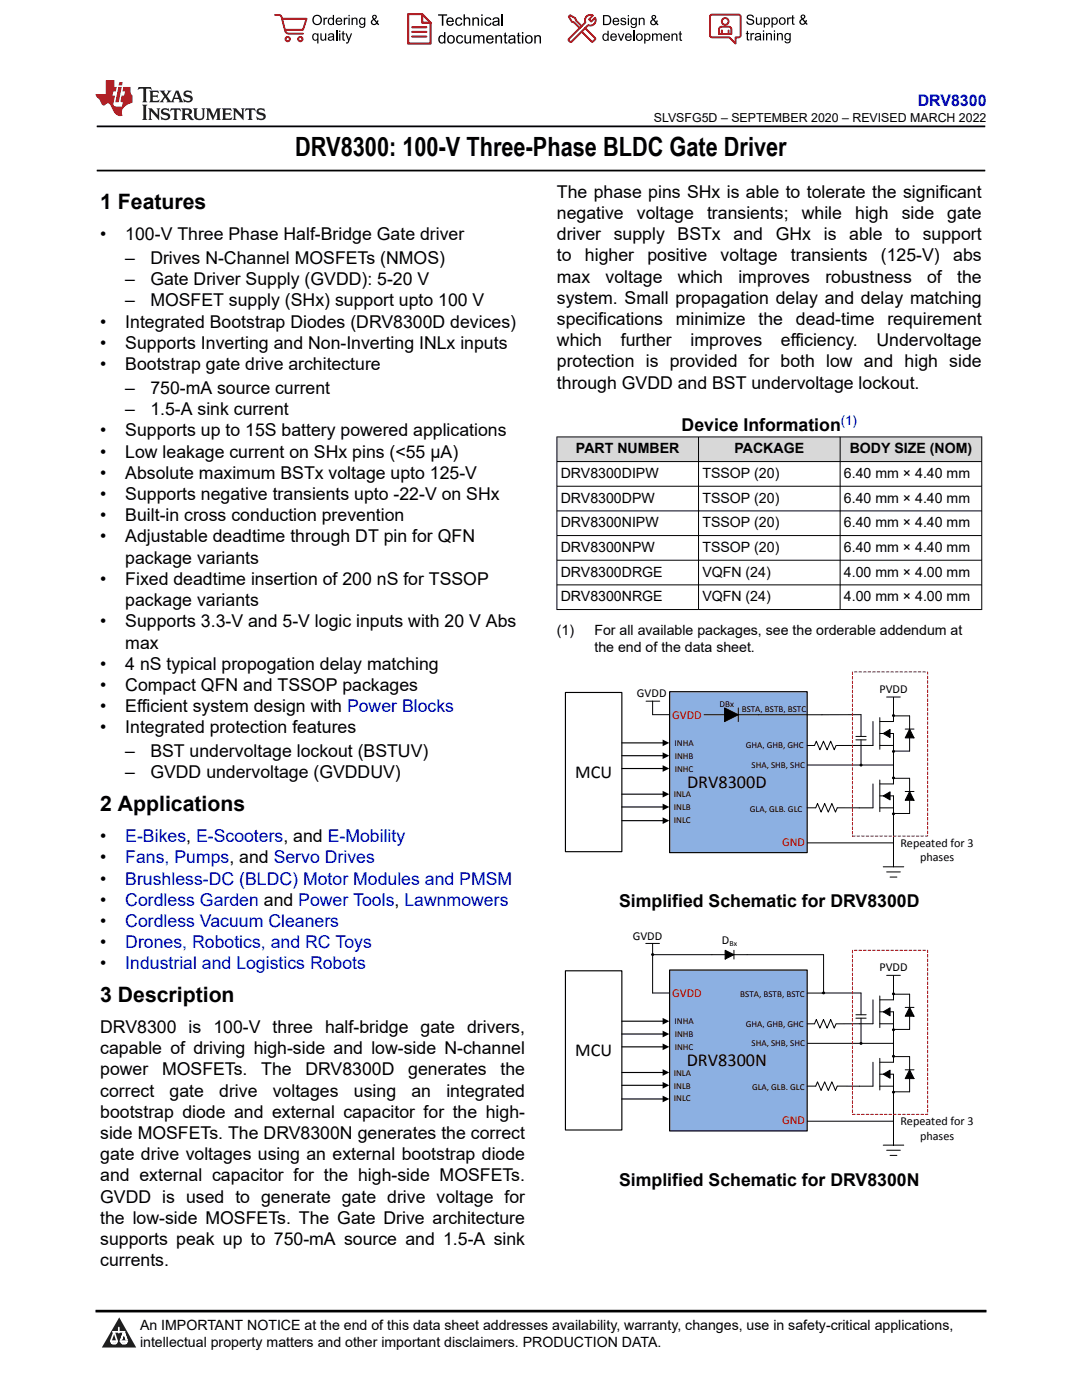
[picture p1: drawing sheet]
<svg xmlns="http://www.w3.org/2000/svg" width="216mm" height="279mm" viewBox="0 0 216 279" stroke-linecap="round" stroke-linejoin="round" font-family="sans-serif">
<defs><g id="words">
<text font-size="5.3" x="58.9" y="31.2">DRV8300: 100-V Three-Phase BLDC Gate Driver</text>
<g font-size="4.2">
<text x="20" y="41.8">1 Features</text>
<text x="20" y="161.9">2 Applications</text>
<text x="20" y="200">3 Description</text>
</g>
<g font-size="3.6">
<text x="114.8" y="155.2">MCU</text>
<text x="137.1" y="157.3">DRV8300D</text>
<text x="114.8" y="210.7">MCU</text>
<text x="137" y="212.8">DRV8300N</text>
</g>
<g font-size="3.5">
<text x="111.1" y="39.5">The phase pins SHx is able to tolerate the significant</text>
<text x="20" y="47.9">•</text>
<text x="25" y="47.9">100-V Three Phase Half-Bridge Gate driver</text>
<text x="111.1" y="47.9">driver</text>
<text x="111.1" y="43.7">negative</text>
<text x="122.5" y="47.9">supply</text>
<text x="127.1" y="43.7">voltage</text>
<text x="135.2" y="47.9">BSTx</text>
<text x="141.1" y="43.7">transients;</text>
<text x="146.4" y="47.9">and</text>
<text x="154.8" y="47.9">GHx</text>
<text x="160" y="43.7">while</text>
<text x="164.4" y="47.9">is</text>
<text x="169.4" y="47.9">able</text>
<text x="170.6" y="43.7">high</text>
<text x="178.6" y="47.9">to</text>
<text x="179.9" y="43.7">side</text>
<text x="184.1" y="47.9">support</text>
<text x="189" y="43.7">gate</text>
<text x="25" y="52.7">–</text>
<text x="30" y="52.7">Drives N-Channel MOSFETs (NMOS)</text>
<text x="111.1" y="52.2">to</text>
<text x="116.7" y="52.2">higher</text>
<text x="129.2" y="52.2">positive</text>
<text x="143.8" y="52.2">voltage</text>
<text x="157.8" y="52.2">transients</text>
<text x="175.8" y="52.2">(125-V)</text>
<text x="190.2" y="52.2">abs</text>
<text x="25" y="56.9">–</text>
<text x="30" y="56.9">Gate Driver Supply (GVDD): 5-20 V</text>
<text x="111.1" y="56.4">max</text>
<text x="120.8" y="56.4">voltage</text>
<text x="135.3" y="56.4">which</text>
<text x="147.3" y="56.4">improves</text>
<text x="164.7" y="56.4">robustness</text>
<text x="185" y="56.4">of</text>
<text x="191" y="56.4">the</text>
<text x="20" y="65.4">•</text>
<text x="25" y="61.2">–</text>
<text x="25" y="65.4">Integrated Bootstrap Diodes (DRV8300D devices)</text>
<text x="30" y="61.2">MOSFET supply (SHx) support upto 100 V</text>
<text x="111.1" y="60.6">system. Small propagation delay and delay matching</text>
<text x="111.1" y="64.9">specifications</text>
<text x="134.9" y="64.9">minimize</text>
<text x="151.4" y="64.9">the</text>
<text x="158.8" y="64.9">dead-time</text>
<text x="177.1" y="64.9">requirement</text>
<text x="20" y="69.6">•</text>
<text x="25" y="69.6">Supports Inverting and Non-Inverting INLx inputs</text>
<text x="111.1" y="69.1">which</text>
<text x="123.9" y="69.1">further</text>
<text x="137.8" y="69.1">improves</text>
<text x="155.8" y="69.1">efficiency.</text>
<text x="174.9" y="69.1">Undervoltage</text>
<text x="20" y="73.9">•</text>
<text x="25" y="73.9">Bootstrap gate drive architecture</text>
<text x="111.1" y="73.3">protection is provided for both low and high side</text>
<text x="111.1" y="77.6">through GVDD and BST undervoltage lockout.</text>
<text x="25" y="78.6">–</text>
<text x="25" y="82.9">–</text>
<text x="30" y="78.6">750-mA source current</text>
<text x="30" y="82.9">1.5-A sink current</text>
<text x="20" y="87.1">•</text>
<text x="25" y="87.1">Supports up to 15S battery powered applications</text>
<text x="136" y="86">Device Information</text>
<text x="20" y="91.3">•</text>
<text x="20" y="95.6">•</text>
<text x="25" y="91.3">Low leakage current on SHx pins (&lt;55 µA)</text>
<text x="25" y="95.6">Absolute maximum BSTx voltage upto 125-V</text>
<text x="20" y="99.8">•</text>
<text x="25" y="99.8">Supports negative transients upto -22-V on SHx</text>
<text x="20" y="104">•</text>
<text x="25" y="104">Built-in cross conduction prevention</text>
<text x="20" y="108.3">•</text>
<text x="25" y="108.3">Adjustable deadtime through DT pin for QFN</text>
<text x="25" y="112.5">package variants</text>
<text x="20" y="116.7">•</text>
<text x="25" y="116.7">Fixed deadtime insertion of 200 nS for TSSOP</text>
<text x="20" y="125.2">•</text>
<text x="25" y="121">package variants</text>
<text x="25" y="125.2">Supports 3.3-V and 5-V logic inputs with 20 V Abs</text>
<text x="25" y="129.4">max</text>
<text x="20" y="133.7">•</text>
<text x="20" y="137.9">•</text>
<text x="25" y="133.7">4 nS typical propogation delay matching</text>
<text x="25" y="137.9">Compact QFN and TSSOP packages</text>
<text x="20" y="142.1">•</text>
<text x="25" y="142.1">Efficient system design with Power Blocks</text>
<text x="20" y="146.4">•</text>
<text x="25" y="146.4">Integrated protection features</text>
<text x="25" y="151.1">–</text>
<text x="25" y="155.4">–</text>
<text x="30" y="151.1">BST undervoltage lockout (BSTUV)</text>
<text x="30" y="155.4">GVDD undervoltage (GVDDUV)</text>
<text x="20" y="168.1">•</text>
<text x="20" y="172.3">•</text>
<text x="20" y="176.5">•</text>
<text x="20" y="180.8">•</text>
<text x="20" y="185">•</text>
<text x="123.5" y="181.1">Simplified Schematic for DRV8300D</text>
<text x="20" y="189.2">•</text>
<text x="20" y="193.5">•</text>
<text x="20" y="206.2">DRV8300 is 100-V three half-bridge gate drivers,</text>
<text x="20" y="214.6">power</text>
<text x="20" y="210.4">capable of driving high-side and low-side N-channel</text>
<text x="32.3" y="214.6">MOSFETs.</text>
<text x="52.1" y="214.6">The</text>
<text x="60.9" y="214.6">DRV8300D</text>
<text x="81.4" y="214.6">generates</text>
<text x="99.9" y="214.6">the</text>
<text x="20" y="218.9">correct</text>
<text x="33.8" y="218.9">gate</text>
<text x="43.7" y="218.9">drive</text>
<text x="54.4" y="218.9">voltages</text>
<text x="70.6" y="218.9">using</text>
<text x="82.1" y="218.9">an</text>
<text x="89.1" y="218.9">integrated</text>
<text x="20" y="223.1">bootstrap diode and external capacitor for the high-</text>
<text x="20" y="227.3">side MOSFETs. The DRV8300N generates the correct</text>
<text x="20" y="231.6">gate drive voltages using an external bootstrap diode</text>
<text x="20" y="235.8">and external capacitor for the high-side MOSFETs.</text>
<text x="123.5" y="236.7">Simplified Schematic for DRV8300N</text>
<text x="20" y="244.3">the low-side MOSFETs. The Gate Drive architecture</text>
<text x="20" y="240">GVDD is used to generate gate drive voltage for</text>
<text x="20" y="248.5">supports peak up to 750-mA source and 1.5-A sink</text>
<text x="20" y="252.7">currents.</text>
</g>
<g font-size="3.5" fill="#00f">
<text x="25" y="168.1">E-Bikes, E-Scooters, and E-Mobility</text>
<text x="25" y="172.3">Fans, Pumps, and Servo Drives</text>
<text x="25" y="176.5">Brushless-DC (BLDC) Motor Modules and PMSM</text>
<text x="25" y="180.8">Cordless Garden and Power Tools, Lawnmowers</text>
<text x="25" y="185">Cordless Vacuum Cleaners</text>
<text x="25" y="189.2">Drones, Robotics, and RC Toys</text>
<text x="25" y="193.5">Industrial and Logistics Robots</text>
</g>
<text font-size="3.2" fill="#00f" x="183.1" y="21.1">DRV8300</text>
<g font-size="2.8">
<text x="111.9" y="95.4">DRV8300DIPW</text>
<text x="114.9" y="90.5">PART NUMBER</text>
<text x="140.2" y="95.4">TSSOP (20)</text>
<text x="146.6" y="90.5">PACKAGE</text>
<text x="168.4" y="95.4">6.40 mm × 4.40 mm</text>
<text x="169.5" y="90.5">BODY SIZE (NOM)</text>
<text x="111.9" y="100.3">DRV8300DPW</text>
<text x="140.2" y="100.3">TSSOP (20)</text>
<text x="168.4" y="100.3">6.40 mm × 4.40 mm</text>
<text x="111.9" y="105.2">DRV8300NIPW</text>
<text x="140.2" y="105.2">TSSOP (20)</text>
<text x="168.4" y="105.2">6.40 mm × 4.40 mm</text>
<text x="111.9" y="110.2">DRV8300NPW</text>
<text x="140.2" y="110.2">TSSOP (20)</text>
<text x="168.4" y="110.2">6.40 mm × 4.40 mm</text>
<text x="111.9" y="115.1">DRV8300DRGE</text>
<text x="111.9" y="120">DRV8300NRGE</text>
<text x="140.2" y="115.1">VQFN (24)</text>
<text x="140.2" y="120">VQFN (24)</text>
<text x="168.4" y="115.1">4.00 mm × 4.00 mm</text>
<text x="168.4" y="120">4.00 mm × 4.00 mm</text>
<text x="111.1" y="126.8">(1)</text>
<text x="118.6" y="126.8">For all available packages, see the orderable addendum at</text>
<text x="118.6" y="130.2">the end of the data sheet.</text>
<text x="27.9" y="265.5">An IMPORTANT NOTICE at the end of this data sheet addresses availability, warranty, changes, use in safety-critical applications,</text>
<text x="27.9" y="268.9">intellectual property matters and other important disclaimers. PRODUCTION DATA.</text>
</g>
<text font-size="2.6" fill="#00f" x="167.8" y="84.9">(1)</text>
<text font-size="2.5" x="130.5" y="24.3">SLVSFG5D – SEPTEMBER 2020 – REVISED MARCH 2022</text>
<g font-size="2.4">
<text x="127.1" y="139.1">GVDD</text>
<text x="175.5" y="138.2">PVDD</text>
<text x="179.7" y="169">Repeated for 3</text>
<text x="183.6" y="171.9">phases</text>
<text x="126.3" y="187.6">GVDD</text>
<text x="144.1" y="188.5">D</text>
<text x="175.5" y="193.8">PVDD</text>
<text x="179.7" y="224.5">Repeated for 3</text>
<text x="183.6" y="227.5">phases</text>
</g>
<g font-size="2.4" fill="#f00">
<text x="134.1" y="143.5">GVDD</text>
<text x="156" y="168.8">GND</text>
<text x="134.1" y="199.1">GVDD</text>
<text x="156" y="224.4">GND</text>
</g>
<g font-size="1.8">
<text x="143.6" y="141">DBx</text>
<text x="148" y="142">BSTA, BSTB, BSTC</text>
<text x="134.6" y="148.9">INHA</text>
<text x="148.8" y="149.3">GHA, GHB, GHC</text>
<text x="134.6" y="151.5">INHB</text>
<text x="134.6" y="154">INHC</text>
<text x="150" y="153.3">SHA, SHB, SHC</text>
<text x="134.4" y="159.1">INLA</text>
<text x="134.5" y="161.7">INLB</text>
<text x="134.5" y="164.2">INLC</text>
<text x="149.6" y="162.1">GLA, GLB. GLC</text>
<text x="147.7" y="198.9">BSTA, BSTB, BSTC</text>
<text x="134.6" y="204.5">INHA</text>
<text x="134.6" y="207">INHB</text>
<text x="134.6" y="209.5">INHC</text>
<text x="148.8" y="204.9">GHA, GHB, GHC</text>
<text x="150" y="208.8">SHA, SHB, SHC</text>
<text x="134.4" y="214.7">INLA</text>
<text x="134.5" y="217.2">INLB</text>
<text x="134.5" y="219.8">INLC</text>
<text x="150.1" y="217.5">GLA, GLB. GLC</text>
</g>
<text font-size="1.6" x="145.5" y="188.8">Bx</text>
</g></defs>
<path d="M19.3 25.2h177.3M19.3 34h177.3" fill="none" stroke="#000" stroke-width=".35"/>
<g fill="#d8d8d8">
<path d="M111.1 87.2h84.8v4.9h-84.8z" fill-rule="evenodd"/>
<path d="M111.2 87.3h28.1v4.8h-28.1z" fill-rule="evenodd"/>
<path d="M139.4 87.3h28.2v4.8h-28.2z" fill-rule="evenodd"/>
<path d="M167.7 87.3h28.1v4.8h-28.1z" fill-rule="evenodd"/>
</g>
<g fill="none" stroke="#000" stroke-width=".2">
<path d="M111.1 87.2h84.9M111.1 92.1h84.9M111.1 97h84.9M111.1 87.1v34.6M139.4 87.1v34.6M167.6 87.1v34.6M195.9 87.1v34.6M111.1 102h84.9M111.1 106.9h84.9M111.1 111.8h84.9M111.1 116.7h84.9M111.1 121.6h84.9"/>
<path d="M176.9 139.1h2.8M178.3 139.2v4.8h-2.7M161.1 152.7h17.2M164 142.6h7.8v4.4M170.8 147.7h2M170.8 147h2M171.8 147.7v5M174.2 144v4.8h-7.3M174.2 156.4v4.8h-7.1M175.6 146.4h2.7v10h-2.7M175.6 158.8h2.7v14.2M175.6 148.8h2.7"/>
<path d="M175.6 143.2v6.3M175.6 155.7v6.3M176.2 146.4l1.4-.8v1.6zM176.2 158.8l1.4-.8v1.6zM178.3 142.9h3.2v7h-3.2M178.3 155.3h3.2v7h-3.2M180.6 145.5h1.8M180.6 158h1.8M181.5 145.5l.9 1.8h-1.8zM181.5 158l.9 1.7h-1.8zM161.1 168.2h17.2M175.6 161.2h2.7"/>
<path d="M176.2 173h4.1M176.9 174h2.8M177.6 175h1.4"/>
</g>
<g fill="#000">
<path d="M176.2 146.4l1.4-.8v1.6zM176.2 158.8l1.4-.8v1.6zM181.5 145.5l.9 1.8h-1.8zM181.5 158l.9 1.7h-1.8z"/>
<path d="M178.1 142.7h.3v.2h-.3z" fill-rule="evenodd"/>
<path d="M178.1 149.8h.3v.3h-.3z" fill-rule="evenodd"/>
<path d="M178.1 155.1h.3v.3h-.3z" fill-rule="evenodd"/>
<path d="M178.1 162.3h.3v.2h-.3z" fill-rule="evenodd"/>
<circle cx="171.8" cy="152.7" r=".18"/>
</g>
<g fill="none" stroke="#000" stroke-width=".23">
<path d="M178.1 142.7h.3v.2h-.3zM178.1 149.8h.3v.3h-.3zM178.1 155.1h.3v.3h-.3zM178.1 162.3h.3v.2h-.3z"/>
<circle cx="171.8" cy="152.7" r=".18"/>
</g>
<path d="M170.1 134.1h15v32.8h-15z" fill="none" stroke="#f00" stroke-width=".2" stroke-dasharray=".5 .4"/>
<path d="M112.8 138.2h11.3v31.8h-11.3z" fill-rule="evenodd" fill="#fff"/>
<path d="M112.8 138.2h11.3v31.8h-11.3zM124.1 148.3h8.3M124.1 150.8h8.3M124.1 153.4h8.3M124.1 158.5h8.3M124.1 161.1h8.3M124.1 163.8h8.3" fill="none" stroke="#000" stroke-width=".23"/>
<path d="M132.2 147.6l1.3 .7-1.3 .6zM132.2 150.2l1.3 .6-1.3 .7zM132.2 152.7l1.3 .7-1.3 .6zM132.2 157.8l1.3 .7-1.3 .7zM132.2 160.4l1.3 .7-1.3 .6zM132.2 163.1l1.3 .7-1.3 .6z" fill="#000"/>
<path d="M133.6 138h27.5v32.2h-27.5z" fill-rule="evenodd" fill="#8cb0e2"/>
<g fill="none" stroke="#000" stroke-width=".23">
<path d="M133.6 138h27.5v32.2h-27.5zM178.1 198.2h.3v.3h-.3zM178.1 205.4h.3v.2h-.3zM178.1 210.7h.3v.2h-.3zM178.1 217.8h.3v.3h-.3z"/>
<circle cx="171.8" cy="208.3" r=".18"/>
</g>
<g fill="#000">
<path d="M144.6 141.3l2.7 1.3-2.7 1.4zM176.2 201.9l1.4-.8v1.6zM176.2 214.4l1.4-.8v1.6zM181.5 201l.9 1.8h-1.8zM181.5 213.5l.9 1.8h-1.8z"/>
<path d="M178.1 198.2h.3v.3h-.3z" fill-rule="evenodd"/>
<path d="M178.1 205.4h.3v.2h-.3z" fill-rule="evenodd"/>
<path d="M178.1 210.7h.3v.2h-.3z" fill-rule="evenodd"/>
<path d="M178.1 217.8h.3v.3h-.3z" fill-rule="evenodd"/>
<circle cx="171.8" cy="208.3" r=".18"/>
</g>
<g fill="none" stroke="#000" stroke-width=".2">
<path d="M128.9 139.9h2.7M130.2 139.9v2.7h3.4M140.5 142.6h23.5M144.6 141.3l2.7 1.3-2.7 1.4zM147.3 141.3v2.7M161.1 148.8h1.4l.4-.9 .7 1.7 .7-1.7 .7 1.7 .8-1.7 .7 1.7 .3-.8M161.1 161.2h1.7l.3-.8 .7 1.7 .8-1.7 .7 1.7 .7-1.7 .7 1.7 .4-.9M164 198.2h7.8v4.3M174.2 199.5v4.8h-7.3M175.6 198.8v6.3M176.9 194.7h2.8M178.3 194.7v4.8h-2.7"/>
<path d="M178.3 198.4h3.2v7h-3.2M161.1 208.2h17.2M170.8 203.2h2M170.8 202.5h2M171.8 203.2v5M174.2 212v4.8h-7.1M175.6 201.9h2.7v10.1h-2.7M175.6 214.4h2.7v14.1M175.6 204.3h2.7M175.6 211.2v6.3M175.6 216.8h2.7M176.2 201.9l1.4-.8v1.6z"/>
<path d="M176.2 214.4l1.4-.8v1.6zM178.3 210.9h3.2v7h-3.2M180.6 201h1.8M180.6 213.5h1.8M181.5 201l.9 1.8h-1.8zM181.5 213.5l.9 1.8h-1.8zM161.1 223.8h17.2M176.2 228.5h4.1M176.9 229.6h2.8M177.6 230.6h1.4"/>
</g>
<path d="M170.1 189.6h15v32.8h-15z" fill="none" stroke="#f00" stroke-width=".2" stroke-dasharray=".5 .4"/>
<path d="M112.8 193.7h11.3v31.8h-11.3z" fill-rule="evenodd" fill="#fff"/>
<path d="M112.8 193.7h11.3v31.8h-11.3zM124.1 203.8h8.3M124.1 206.4h8.3M124.1 208.9h8.3M124.1 214h8.3M124.1 216.6h8.3M124.1 219.3h8.3" fill="none" stroke="#000" stroke-width=".23"/>
<path d="M132.2 203.1l1.3 .7-1.3 .7zM132.2 205.7l1.3 .7-1.3 .6zM132.2 208.3l1.3 .6-1.3 .7zM132.2 213.4l1.3 .6-1.3 .7zM132.2 215.9l1.3 .7-1.3 .7zM132.2 218.7l1.3 .6-1.3 .7z" fill="#000"/>
<path d="M133.6 193.6h27.5v32.1h-27.5z" fill-rule="evenodd" fill="#8cb0e2"/>
<g fill="none" stroke="#000" stroke-width=".23">
<path d="M133.6 193.6h27.5v32.1h-27.5z"/>
<circle cx="130.2" cy="190.5" r=".18"/>
<circle cx="164.3" cy="198.2" r=".18"/>
</g>
<path d="M128.9 188.3h2.7M130.2 188.3v9.9h3.4M130.2 190.5h34.1v7.7M144.7 189.6l1.8 .9-1.8 .9zM146.5 189.6v1.8M161.1 198.2h2.9M161.1 204.3h1.4l.4-.8 .7 1.7 .7-1.7 .7 1.7 .8-1.7 .7 1.7 .3-.9M161.1 216.8h1.7l.3-.9 .7 1.7 .8-1.7 .7 1.7 .7-1.7 .7 1.7 .4-.8" fill="none" stroke="#000" stroke-width=".2"/>
<g fill="#000">
<path d="M144.7 189.6l1.8 .9-1.8 .9z"/>
<circle cx="130.2" cy="190.5" r=".18"/>
<circle cx="164.3" cy="198.2" r=".18"/>
</g>
<path d="M0 0h215.9v23.8h-215.9z" fill-rule="evenodd" fill="#fff"/>
<path d="M27.7 17.4l-.2 .6 .5-.3h.6v.1v2.2l-.2 .4h1l-.2-.4v-2.2v-.1h.5l.5 .3-.1-.6zM29.8 18.1l.2 .4v1.5l-.2 .4h1.9l.1-.6a1.08 1.08 0 0 1-1.3 .2v-.7h.6l.4 .2v-.6l-.4 .2h-.6v-.6l.2-.1a1 1 0 0 1 1 .2l-.1-.5zM31.8 18.1l1 1.1-1 1.2h.9l-.2-.2 .4-.7 .5 .7-.2 .2h1.6l-.2-.2 .1-.4h1l.1 .4-.1 .2h.9l-.2-.3-.8-2h-.5l-1 2.2-.8-1.1 .9-1.1h-.8l.2 .2-.5 .7-.3-.7 .1-.2zM35.2 18.5l.4 1h-.8zM36.8 18.2a.65 .65 0 0 0-.2 .7 .65 .65 0 0 0 .6 .5l.7 .2 .1 .2a.79 .79 0 0 1-.7 .4 .79 .79 0 0 1-.7-.5l.1 .7 .2-.1a.93 .93 0 0 0 1.1 .1 .93 .93 0 0 0 .4-1 1.46 1.46 0 0 0-1.2-.6l-.1-.3a1.09 1.09 0 0 1 1.2 .2l-.2-.6-.1 .1-.6-.2zM28.4 20.9l.2 .4v2.3l-.2 .3h1l-.2-.3v-2.3l.2-.4zM29.6 21.6l.2 .4v1.6l-.2 .3h.8l-.3-.3v-1.4l1.7 1.8v-2l.2-.4h-.8l.2 .2 .1 1.1-1.2-1.3zM32.3 21.8a.65 .65 0 0 0-.2 .7 .65 .65 0 0 0 .7 .4l.6 .2 .1 .2a.79 .79 0 0 1-.7 .4 .79 .79 0 0 1-.7-.5l.1 .7 .2-.1a.93 .93 0 0 0 1.1 .1 .93 .93 0 0 0 .4-.9 1.46 1.46 0 0 0-1.2-.6l-.1-.4a1.09 1.09 0 0 1 1.2 .2l-.2-.6-.1 .1-.6-.1zM34.1 21.6l-.1 .7a.63 .63 0 0 1 .7-.4l.1 1.7-.3 .3h1l-.2-.3v-1.7a.66 .66 0 0 1 .8 .4l-.1-.7zM36.2 21.6l.2 .4v1.6l-.2 .3h.9l-.2-.2v-.7h.5l.1 .2a.79 .79 0 0 0 1.2 .6l-1-.9a.61 .61 0 0 0 .6-.6 .61 .61 0 0 0-.5-.6zM36.9 21.9h.2a.47 .47 0 0 1 .5 .1 .47 .47 0 0 1 .1 .5l-.2 .2h-.6zM38.5 21.6l.2 .2a2.27 2.27 0 0 0 .4 2 1.04 1.04 0 0 0 1.7-.7v-1.3l.2-.2h-.8l.2 .4v1.1a.6 .6 0 0 1-.6 .6 .6 .6 0 0 1-.6-.6v-1.1l.3-.4zM41.1 21.6l.2 .4v1.6l-.2 .3h.7l-.2-.3v-1.5l.9 1.9 .8-1.9v1.5l-.2 .3h1l-.3-.3v-1.6l.3-.4h-.8l-.7 1.5-.7-1.5zM44.3 21.6l.2 .4v1.6l-.2 .3h1.9l.1-.5a1.09 1.09 0 0 1-1.3 .1v-.6h.6l.4 .1v-.6l-.4 .2h-.6v-.6l.2-.1a1.01 1.01 0 0 1 1 .3l-.1-.6zM46.4 21.6l.3 .4v1.6l-.3 .3h.8l-.2-.3v-1.4l1.6 1.8v-2l.2-.4h-.7l.2 .2v1.1l-1.2-1.3zM49 21.6l-.1 .7a.63 .63 0 0 1 .8-.4v1.7l-.3 .3h1l-.2-.3v-1.7a.66 .66 0 0 1 .8 .4l-.1-.7zM51.4 21.8a.65 .65 0 0 0-.2 .7 .65 .65 0 0 0 .6 .4l.6 .2 .2 .2a.79 .79 0 0 1-.8 .4 .79 .79 0 0 1-.6-.5l.1 .7 .2-.1a.93 .93 0 0 0 1 .1 .93 .93 0 0 0 .5-.9 1.46 1.46 0 0 0-1.3-.6l-.1-.4a1.09 1.09 0 0 1 1.3 .2l-.2-.6-.2 .1-.5-.1z" fill="#231f20"/>
<path d="M21.1 16v2.8h-2.1l.1 .3 .9 1a.95 .95 0 0 0 .9 .9 .59 .59 0 0 1 .6-.4 .59 .59 0 0 1 .5 .4l.4 .8a1.59 1.59 0 0 0 2.1 1.3 1.61 1.61 0 0 1 1-2.2l1-.4-.1-1.5a1.59 1.59 0 0 1-.4-1.6h-1.4l-.2 .9h.5l-.1 .8h-.5l-.2 1v.2l.4 .1-.2 .9h-.6a.73 .73 0 0 1-1.1-.7l.3-1.5h-.5l.2-.8h.5l.2-.9h-.5v-1.4zM23.6 17.4l-.6 3h.7l.6-3zM23.8 16.4l-.1 .7h.7l.1-.7z" fill="#ed1c24"/>
<g fill="#000">
<path d="M62.3 4a1 1 0 0 1 2 0 1 1 0 0 1-2 0zM62.8 3.4a.78 .78 0 0 0-.1 1.1 .78 .78 0 0 0 1.1 .1 .78 .78 0 0 0 .1-1.1 .78 .78 0 0 0-1.1-.1z" fill-rule="evenodd"/>
<path d="M62.5 6.8l.4-.2 .4 .3v-.2h.2v2h-.2v-.7a.68 .68 0 0 1-.9-.1 .68 .68 0 0 1 0-.9zM62.6 7a.51 .51 0 0 0-.1 .6 .51 .51 0 0 0 .7 .2 .51 .51 0 0 0 .1-.7 .51 .51 0 0 0-.7-.1z" fill-rule="evenodd"/>
<path d="M64.5 3.5h.3v.3l.1-.3h.3l.1 .1-.1 .2a.32 .32 0 0 0-.3 0 .32 .32 0 0 0-.1 .4v.8h-.3z" fill-rule="evenodd"/>
<path d="M63.9 6.7h.3v.8a.36 .36 0 0 0 .3 .4 .36 .36 0 0 0 .4-.5v-.7h.2v1.4h-.2v-.2a.51 .51 0 0 1-.6 .2 .51 .51 0 0 1-.4-.5z" fill-rule="evenodd"/>
<path d="M65.6 3.7l.4-.2 .4 .2v-.7h.3v2h-.3v-.2a.7 .7 0 0 1-1-.1 .7 .7 0 0 1 .2-1zM65.8 3.8a.51 .51 0 0 0-.1 .7 .51 .51 0 0 0 .6 .2 .51 .51 0 0 0 .1-.7 .51 .51 0 0 0-.6-.2z" fill-rule="evenodd"/>
<path d="M65.6 6.8a.66 .66 0 0 1 .8-.1 .66 .66 0 0 1 .3 .8v.6h-.2l-.1-.2a.52 .52 0 0 1-.7 .2 .52 .52 0 0 1-.2-.6l.3-.2a.42 .42 0 0 0 .6-.3l-.3-.2-.3 .1-.1 .2h-.3zM65.7 7.6a.35 .35 0 0 0 .3 .4 .35 .35 0 0 0 .4-.4v-.2z" fill-rule="evenodd"/>
<path d="M67.7 6.1h.2v.3h-.2zM67.7 6.7h.2v1.4h-.2z" fill-rule="evenodd"/>
<path d="M67.1 3.7a.68 .68 0 0 1 .9-.1 .68 .68 0 0 1 .3 .7h-1.1a.42 .42 0 0 0 .3 .5 .42 .42 0 0 0 .5-.3h.3a.73 .73 0 0 1-1.1 .4 .73 .73 0 0 1-.1-1.2zM67.4 3.8l-.2 .3h.8l-.2-.4z" fill-rule="evenodd"/>
<path d="M68.6 3.5h.2v.3l.2-.3h.3l.1 .1-.1 .2a.32 .32 0 0 0-.4 0 .32 .32 0 0 0-.1 .4v.8h-.2z" fill-rule="evenodd"/>
<path d="M68.3 6.3l.3-.1v.5h.2v.1h-.2v.9l.3 .4a.36 .36 0 0 1-.4 0 .36 .36 0 0 1-.2-.4v-.9h-.1v-.1h.1z" fill-rule="evenodd"/>
<path d="M68.9 6.7h.3l.4 1.1 .4-1.1h.3l-.6 1.4a.51 .51 0 0 1-.6 .6l-.1-.3h.3l.2-.3z" fill-rule="evenodd"/>
<path d="M69.5 3h.3v.3h-.3zM69.5 3.5h.3v1.5h-.3z" fill-rule="evenodd"/>
<path d="M70.2 3.5h.2v.2a.52 .52 0 0 1 .6-.2 .52 .52 0 0 1 .3 .6v.9h-.2v-.9a.34 .34 0 0 0-.3-.4 .34 .34 0 0 0-.4 .3v1h-.2z" fill-rule="evenodd"/>
<path d="M71.8 3.7l.4-.2 .5 .2v-.2h.2v1.3a.64 .64 0 0 1-.5 .8 .64 .64 0 0 1-.7-.5h.2a.41 .41 0 0 0 .5 .2 .41 .41 0 0 0 .2-.5 .69 .69 0 0 1-.9-.1 .69 .69 0 0 1 .1-1zM72 3.8a.5 .5 0 0 0-.1 .7 .5 .5 0 0 0 .7 .1 .5 .5 0 0 0 .1-.6 .5 .5 0 0 0-.7-.2z" fill-rule="evenodd"/>
<path d="M74.4 3.1a.47 .47 0 0 1 .7 .1 .47 .47 0 0 1-.3 .7l.4 .4 .1-.3 .2 .1-.1 .4 .3 .3-.2 .2-.3-.3a.63 .63 0 0 1-1 .1 .63 .63 0 0 1 .3-1l-.3-.4zM74.5 3.4a.27 .27 0 0 0 .5 0 .27 .27 0 0 0-.5 0zM74.4 4.1a.4 .4 0 0 0 0 .6 .4 .4 0 0 0 .6-.1l-.4-.6z" fill-rule="evenodd"/>
<path d="M87.4 2.9h1.8v.2h-.7v2h-.3v-2h-.8z" fill-rule="evenodd"/>
<path d="M87.6 7.2l.5-.2 .5 .2v-.8h.3v2.3h-.3v-.2a.76 .76 0 0 1-1-.1 .76 .76 0 0 1-.1-1zM87.9 7.4a.58 .58 0 0 0-.2 .7 .58 .58 0 0 0 .8 .2 .58 .58 0 0 0 .1-.7 .58 .58 0 0 0-.7-.2z" fill-rule="evenodd"/>
<path d="M89.5 7.2a.81 .81 0 0 1 1.1 .1 .81 .81 0 0 1-.2 1.2 .81 .81 0 0 1-1.1-.2l-.1-.7zM89.6 7.4a.57 .57 0 0 0 0 .8 .57 .57 0 0 0 .8 0 .57 .57 0 0 0 0-.7 .57 .57 0 0 0-.8-.1z" fill-rule="evenodd"/>
<path d="M89.3 3.7a.77 .77 0 0 1 .9-.2 .77 .77 0 0 1 .4 .9h-1.3a.48 .48 0 0 0 .4 .5 .48 .48 0 0 0 .6-.3h.3a.83 .83 0 0 1-1.3 .4 .83 .83 0 0 1 0-1.3zM89.5 3.8l-.2 .4h1l-.3-.5z" fill-rule="evenodd"/>
<path d="M91 3.7a.7 .7 0 0 1 1.2 .3h-.2a.45 .45 0 0 0-.6-.3 .45 .45 0 0 0-.3 .6 .45 .45 0 0 0 .3 .6 .45 .45 0 0 0 .6-.4l.3 .1a.76 .76 0 0 1-1.1 .5 .76 .76 0 0 1-.3-1.1z" fill-rule="evenodd"/>
<path d="M91.2 7.2a.7 .7 0 0 1 1.2 .3l-.3 .1a.45 .45 0 0 0-.5-.4 .45 .45 0 0 0-.3 .7 .45 .45 0 0 0 .3 .6 .45 .45 0 0 0 .6-.4h.2a.76 .76 0 0 1-1 .5 .76 .76 0 0 1-.4-1.1z" fill-rule="evenodd"/>
<path d="M92.5 2.9h.3v.8a.59 .59 0 0 1 .7-.2 .59 .59 0 0 1 .3 .6v1h-.2v-1a.4 .4 0 0 0-.5-.4 .4 .4 0 0 0-.3 .5v.9h-.3z" fill-rule="evenodd"/>
<path d="M92.7 7h.2v.9a.41 .41 0 0 0 .5 .6 .41 .41 0 0 0 .3-.6v-.9h.3v1.7h-.3v-.3a.58 .58 0 0 1-.7 .3 .58 .58 0 0 1-.3-.7z" fill-rule="evenodd"/>
<path d="M94.3 3.5h.2v.2a.59 .59 0 0 1 .7-.2 .59 .59 0 0 1 .4 .6v1h-.3v-1a.41 .41 0 0 0-.4-.4 .41 .41 0 0 0-.4 .5v.9h-.2z" fill-rule="evenodd"/>
<path d="M94.4 7h.3v.3a.56 .56 0 0 1 1 0 .54 .54 0 0 1 .6-.3 .54 .54 0 0 1 .4 .5v1.2h-.3v-1.1a.34 .34 0 0 0-.3-.4 .34 .34 0 0 0-.4 .3v1.2h-.3v-1.1a.38 .38 0 0 0-.5-.3 .38 .38 0 0 0-.2 .5v.9h-.3z" fill-rule="evenodd"/>
<path d="M96 2.9h.3v.3h-.3zM96 3.5h.3v1.6h-.3z" fill-rule="evenodd"/>
<path d="M96.8 3.7a.7 .7 0 0 1 1.3 .3h-.3a.45 .45 0 0 0-.6-.3 .45 .45 0 0 0-.3 .6 .45 .45 0 0 0 .3 .6 .45 .45 0 0 0 .6-.4l.3 .1a.76 .76 0 0 1-1.1 .5 .76 .76 0 0 1-.3-1.1z" fill-rule="evenodd"/>
<path d="M97.2 7.2a.77 .77 0 0 1 .9-.1 .77 .77 0 0 1 .4 .8h-1.2a.48 .48 0 0 0 .3 .6 .48 .48 0 0 0 .6-.4l.3 .1a.83 .83 0 0 1-1.3 .3 .83 .83 0 0 1 0-1.3zM97.4 7.4l-.1 .3h.9l-.2-.4z" fill-rule="evenodd"/>
<path d="M98.8 7h.3v.3a.59 .59 0 0 1 .7-.3 .59 .59 0 0 1 .4 .7v1h-.3v-1a.41 .41 0 0 0-.5-.5 .41 .41 0 0 0-.3 .6v.9h-.3z" fill-rule="evenodd"/>
<path d="M98.4 3.7a.74 .74 0 0 1 1-.2 .74 .74 0 0 1 .3 .9v.7h-.3v-.2a.59 .59 0 0 1-.8 .3 .59 .59 0 0 1-.3-.8l1.1-.3a.42 .42 0 0 0-.4-.4 .42 .42 0 0 0-.5 .3h-.2zM98.6 4.5a.36 .36 0 0 0 .2 .5 .36 .36 0 0 0 .5-.2l.1-.5z" fill-rule="evenodd"/>
<path d="M100.7 6.6l.2-.1v.5h.3v.2h-.3v1l.1 .2h.2l.1 .3a.41 .41 0 0 1-.5-.1 .41 .41 0 0 1-.1-.4v-1h-.2v-.2h.2z" fill-rule="evenodd"/>
<path d="M101.6 7.2a.74 .74 0 0 1 .9-.2 .74 .74 0 0 1 .3 1l.1 .7h-.3v-.2a.59 .59 0 0 1-.8 .2 .59 .59 0 0 1-.3-.8l1-.3a.42 .42 0 0 0-.3-.4 .42 .42 0 0 0-.5 .3h-.3zM101.8 8.1a.36 .36 0 0 0 .1 .5 .36 .36 0 0 0 .5-.3l.2-.4z" fill-rule="evenodd"/>
<path d="M103.3 6.6l.3-.1v.5h.3v.2h-.3v1l.1 .2h.2v.3a.41 .41 0 0 1-.5-.1 .41 .41 0 0 1-.1-.4v-1h-.2v-.2h.2z" fill-rule="evenodd"/>
<path d="M104.1 6.4h.3v.3h-.3zM104.1 7h.3v1.7h-.3z" fill-rule="evenodd"/>
<path d="M105 7.2a.81 .81 0 0 1 1.1 .1 .81 .81 0 0 1-.1 1.2 .81 .81 0 0 1-1.2-.2v-.7zM105.2 7.4a.57 .57 0 0 0-.1 .8 .57 .57 0 0 0 .8 0 .57 .57 0 0 0 0-.7 .57 .57 0 0 0-.7-.1z" fill-rule="evenodd"/>
<path d="M106.6 7h.3v.3a.59 .59 0 0 1 .7-.3 .59 .59 0 0 1 .4 .7v1h-.3v-1a.41 .41 0 0 0-.5-.5 .41 .41 0 0 0-.3 .6v.9h-.3z" fill-rule="evenodd"/>
<path d="M120.3 3h.7a1 1 0 0 1 1 1 1 1 0 0 1-1 1h-.7zM120.6 3.2v1.6h.4a.77 .77 0 0 0 .7-.8 .77 .77 0 0 0-.7-.8z" fill-rule="evenodd"/>
<path d="M120.4 6.9l.4-.2 .4 .2v-.8h.3v2h-.3v-.1a.7 .7 0 0 1-.9-.2 .7 .7 0 0 1 .1-.9zM120.6 7a.51 .51 0 0 0-.1 .7 .51 .51 0 0 0 .6 .1 .51 .51 0 0 0 .1-.6 .51 .51 0 0 0-.6-.2z" fill-rule="evenodd"/>
<path d="M122 6.9a.68 .68 0 0 1 .8-.2 .68 .68 0 0 1 .3 .8h-1.1a.42 .42 0 0 0 .3 .5 .42 .42 0 0 0 .5-.3h.3a.73 .73 0 0 1-1.1 .3 .73 .73 0 0 1 0-1.1zM122.2 7l-.2 .3h.8l-.2-.4z" fill-rule="evenodd"/>
<path d="M122.4 3.7a.68 .68 0 0 1 .8-.1 .68 .68 0 0 1 .4 .8h-1.1a.42 .42 0 0 0 .3 .4 .42 .42 0 0 0 .5-.3l.3 .1a.73 .73 0 0 1-1.2 .3 .73 .73 0 0 1 0-1.2zM122.6 3.8l-.1 .3h.8l-.2-.3z" fill-rule="evenodd"/>
<path d="M123.9 3.7l.1-.1a.62 .62 0 0 1 .9 .3l-.2 .1a.29 .29 0 0 0-.3-.3 .29 .29 0 0 0-.3 .3l.1 .1a.58 .58 0 0 1 .6 .1 .58 .58 0 0 1 .1 .6 .67 .67 0 0 1-1.1-.2l.2-.1a.33 .33 0 0 0 .4 .4 .33 .33 0 0 0 .3-.4 .71 .71 0 0 1-.9-.6z" fill-rule="evenodd"/>
<path d="M123.3 6.7h.2l.4 1.2 .4-1.2h.3l-.6 1.4h-.2z" fill-rule="evenodd"/>
<path d="M125.3 3h.2v.3h-.2zM125.3 3.6h.2v1.4h-.2z" fill-rule="evenodd"/>
<path d="M124.9 6.9a.68 .68 0 0 1 .8-.2 .68 .68 0 0 1 .4 .8h-1.1a.42 .42 0 0 0 .3 .5 .42 .42 0 0 0 .5-.3h.3a.73 .73 0 0 1-1.2 .3 .73 .73 0 0 1 0-1.1zM125.1 7l-.1 .3h.8l-.2-.4z" fill-rule="evenodd"/>
<path d="M126 3.7l.4-.2 .4 .2v-.1h.3v1.2a.64 .64 0 0 1-.5 .8 .64 .64 0 0 1-.8-.5l.3 .1a.41 .41 0 0 0 .5 .2 .41 .41 0 0 0 .2-.6 .69 .69 0 0 1-.9-.1 .69 .69 0 0 1 .1-1zM126.2 3.9a.5 .5 0 0 0-.1 .6 .5 .5 0 0 0 .6 .2 .5 .5 0 0 0 .2-.7 .5 .5 0 0 0-.7-.1z" fill-rule="evenodd"/>
<path d="M126.9 7.4a.73 .73 0 0 1 1.4 0 .73 .73 0 0 1-1.4 0zM127.3 7a.5 .5 0 0 0-.1 .7 .5 .5 0 0 0 .7 0 .5 .5 0 0 0 0-.6 .5 .5 0 0 0-.6-.1z" fill-rule="evenodd"/>
<path d="M127.5 3.6h.2v.2a.52 .52 0 0 1 .6-.3 .52 .52 0 0 1 .3 .6v.9h-.2v-.9a.34 .34 0 0 0-.3-.4 .34 .34 0 0 0-.4 .3v1h-.2z" fill-rule="evenodd"/>
<path d="M128.5 6.7h.3v.2a.67 .67 0 0 1 .9 0 .67 .67 0 0 1 0 .9 .55 .55 0 0 1-.9 .2v.7h-.3zM128.9 7a.5 .5 0 0 0-.1 .7 .5 .5 0 0 0 .6 .1 .5 .5 0 0 0 .2-.6 .5 .5 0 0 0-.7-.2z" fill-rule="evenodd"/>
<path d="M130.1 6.7h.2v.2a.49 .49 0 0 1 .9 0l.4-.2a.42 .42 0 0 1 .5 .4v1h-.3v-.9a.3 .3 0 0 0-.2-.3 .3 .3 0 0 0-.4 .2v1h-.2v-.9a.33 .33 0 0 0-.5-.3 .33 .33 0 0 0-.2 .5v.7h-.2z" fill-rule="evenodd"/>
<path d="M130.1 3.1a.47 .47 0 0 1 .8 .1 .47 .47 0 0 1-.3 .7l.3 .4 .1-.2h.3l-.2 .5 .3 .3-.2 .2-.3-.3a.63 .63 0 0 1-1 .1 .63 .63 0 0 1 .3-1l-.2-.5zM130.2 3.5a.27 .27 0 0 0 .5 0 .27 .27 0 0 0-.5 0zM130.2 4.1a.4 .4 0 0 0 0 .7 .4 .4 0 0 0 .6-.2l-.5-.6z" fill-rule="evenodd"/>
<path d="M132.5 6.9a.68 .68 0 0 1 .9-.2 .68 .68 0 0 1 .3 .8h-1.1a.42 .42 0 0 0 .3 .5 .42 .42 0 0 0 .5-.3h.3a.73 .73 0 0 1-1.1 .3 .73 .73 0 0 1-.1-1.1zM132.7 7l-.1 .3h.8l-.2-.4z" fill-rule="evenodd"/>
<path d="M134 6.7h.2v.2a.52 .52 0 0 1 .6-.2 .52 .52 0 0 1 .4 .6v.8h-.3v-.8a.34 .34 0 0 0-.2-.4 .34 .34 0 0 0-.4 .2l-.1 1h-.2z" fill-rule="evenodd"/>
<path d="M135.6 6.3l.2-.1v.5h.3v.2h-.3v.8l.3 .4a.36 .36 0 0 1-.4 0 .36 .36 0 0 1-.1-.4v-.8h-.2v-.2h.2z" fill-rule="evenodd"/>
<path d="M149.2 3a.8 .8 0 0 1 1.2 .5h-.2a.44 .44 0 0 0-.5-.4 .44 .44 0 0 0-.4 .5l.2 .1a.9 .9 0 0 1 1 .8 .84 .84 0 0 1-.9 .5 .84 .84 0 0 1-.7-.7h.3a.52 .52 0 0 0 .5 .5 .52 .52 0 0 0 .5-.6l-.2-.1a.85 .85 0 0 1-1-.8z" fill-rule="evenodd"/>
<path d="M149 6.3l.3-.2v.5h.2v.2h-.2v.9l.2 .4a.36 .36 0 0 1-.4-.1 .36 .36 0 0 1-.1-.4v-.8h-.2v-.2h.2z" fill-rule="evenodd"/>
<path d="M149.7 6.6h.3v.2l.1-.2h.3l.1 .1-.1 .2a.32 .32 0 0 0-.3 0 .32 .32 0 0 0-.1 .4v.8h-.3z" fill-rule="evenodd"/>
<path d="M150.7 6.8a.66 .66 0 0 1 .9-.2 .66 .66 0 0 1 .3 .9v.6h-.2l-.1-.2a.52 .52 0 0 1-.7 .2 .52 .52 0 0 1-.2-.7l.2-.1a.42 .42 0 0 0 .7-.3l-.3-.2h-.3l-.1 .3-.3-.1zM150.9 7.5a.35 .35 0 0 0 .3 .5 .35 .35 0 0 0 .4-.4v-.3z" fill-rule="evenodd"/>
<path d="M150.8 3.5h.3v.8a.36 .36 0 0 0 .3 .5 .36 .36 0 0 0 .4-.5v-.8h.2v1.4h-.2v-.2a.51 .51 0 0 1-.6 .3 .51 .51 0 0 1-.4-.6z" fill-rule="evenodd"/>
<path d="M152.2 6.1h.3v.2h-.3zM152.2 6.6h.3v1.5h-.3z" fill-rule="evenodd"/>
<path d="M152.4 3.5h.2v.2a.67 .67 0 0 1 .9 0 .67 .67 0 0 1 .1 .9 .55 .55 0 0 1-1 .2v.7h-.2zM152.7 3.8a.5 .5 0 0 0-.1 .7 .5 .5 0 0 0 .7 .1 .5 .5 0 0 0 .1-.6 .5 .5 0 0 0-.7-.2z" fill-rule="evenodd"/>
<path d="M152.9 6.6h.2v.2a.52 .52 0 0 1 .6-.2 .52 .52 0 0 1 .3 .6v.9h-.2v-.9a.34 .34 0 0 0-.3-.4 .34 .34 0 0 0-.4 .2v1.1h-.2z" fill-rule="evenodd"/>
<path d="M153.9 3.5h.3v.2a.67 .67 0 0 1 .9 0 .67 .67 0 0 1 0 .9 .55 .55 0 0 1-.9 .2v.7h-.3zM154.3 3.8a.5 .5 0 0 0-.1 .7 .5 .5 0 0 0 .6 .1 .5 .5 0 0 0 .2-.6 .5 .5 0 0 0-.7-.2z" fill-rule="evenodd"/>
<path d="M154.4 6.1h.3v.2h-.3zM154.4 6.6h.3v1.5h-.3z" fill-rule="evenodd"/>
<path d="M155 6.6h.3v.2a.52 .52 0 0 1 .6-.2 .52 .52 0 0 1 .3 .6v.9h-.2v-.9a.34 .34 0 0 0-.3-.4 .34 .34 0 0 0-.4 .2v1.1h-.3z" fill-rule="evenodd"/>
<path d="M155.4 4.2a.75 .75 0 0 1 1.5 0 .75 .75 0 0 1-1.5 0zM155.8 3.8a.5 .5 0 0 0-.1 .7 .5 .5 0 0 0 .8 0 .5 .5 0 0 0 0-.7 .5 .5 0 0 0-.7 0z" fill-rule="evenodd"/>
<path d="M156.7 6.8l.4-.2 .5 .2v-.2h.2v1.3a.64 .64 0 0 1-.5 .7 .64 .64 0 0 1-.8-.4h.3a.41 .41 0 0 0 .5 .2 .41 .41 0 0 0 .2-.5 .69 .69 0 0 1-.9-.1 .69 .69 0 0 1 .1-1zM156.9 6.9a.5 .5 0 0 0-.1 .7 .5 .5 0 0 0 .6 .1 .5 .5 0 0 0 .2-.7 .5 .5 0 0 0-.7-.1z" fill-rule="evenodd"/>
<path d="M157.1 3.5h.2v.2l.1-.2h.3h.2l-.1 .3a.32 .32 0 0 0-.4 0 .32 .32 0 0 0-.1 .4v.7h-.2z" fill-rule="evenodd"/>
<path d="M158 3.1l.3-.1v.5h.2v.2h-.2v.8l.3 .4a.36 .36 0 0 1-.4 0 .36 .36 0 0 1-.2-.4v-.8h-.1v-.2h.1z" fill-rule="evenodd"/>
<path d="M159.9 3a.47 .47 0 0 1 .7 .1 .47 .47 0 0 1-.3 .7l.4 .5 .1-.3h.2l-.1 .5 .3 .3-.2 .2-.3-.3a.63 .63 0 0 1-1 .1 .63 .63 0 0 1 .3-1l-.3-.5zM160 3.4a.27 .27 0 0 0 .5 0 .27 .27 0 0 0-.5 0zM159.9 4.1a.4 .4 0 0 0 0 .6 .4 .4 0 0 0 .6-.2l-.4-.6z" fill-rule="evenodd"/>
</g>
<path d="M67.2 6.1v2M126.5 6.1v2" fill="none" stroke="#000" stroke-width=".25"/>
<g fill="none" stroke="#de0000" stroke-width=".37">
<path d="M54.9 3h.9a1.19 1.19 0 0 1 .6 1.2l.6 2.1a.85 .85 0 0 0 1 .4h2.5M56.3 3.7h4.9l-.7 2.2h-3.6M116.1 5.2l-1.2-1.1-.1-.5-1-.6-.3 .3 .6 1 .5 .2 1.1 1.1M116.8 5.6l1.9 2v.3l-.4 .4h-.3l-1.9-2zM116.8 5.6l.6-.6a1.07 1.07 0 0 0 1.2-.2 1.07 1.07 0 0 0 .1-1.3l-.7 .8-.5-.4 .8-.8a1.07 1.07 0 0 0-1.2 .2 1.07 1.07 0 0 0-.3 1.2l-3.3 3.3v.3l.3 .3h.2l2.1-2.1M141.7 3.1l.4-.2h5.3l.3 .2 .1 3.9-.2 .4-.8 .1v1.2l-1.3-1.2h-3.4l-.4-.2zM143.5 5.6l.5-.3 1.7 .1 .2 .5v.9h-2.4zM144 6.1v.7M145.4 6.1v.7"/>
<circle cx="57.4" cy="7.8" r=".44"/>
<circle cx="59.9" cy="7.8" r=".44"/>
<circle cx="144.7" cy="4.3" r=".67"/>
</g>
<path d="M100.2 2.9v2.2" fill="none" stroke="#000" stroke-width=".28"/>
<path d="M81.4 2.8h2.8v1.7h1.7v4.2h-4.5zM82.3 6.4h2.8M82.3 5.4h2.8M82.3 7.3h2.8M84.2 2.8l1.7 1.7" fill="none" stroke="#de0000" stroke-width=".42"/>
<path d="M0 261.4h215.9v18h-215.9z" fill-rule="evenodd" fill="#fff"/>
<path d="M23.8 262.9l3.4 6h-6.9z" fill="#231f20"/>
<path d="M22.1 267.7h1.3l-.4 .5h-.3a.55 .55 0 0 1-.6-.5z" fill-rule="evenodd" fill="#fff"/>
<path d="M22.1 267.7h1.3l-.4 .5h-.3a.55 .55 0 0 1-.6-.5z" fill="none" stroke="#231f20" stroke-width=".34"/>
<path d="M22.1 267.7h1.3l-.4 .5h-.5zM22.6 265.8h.1M22.6 265.8h2.3zM23.7 265.9h.1M23.7 264.9v1zM24 267.7h.1" fill="none" stroke="#fff" stroke-width=".34"/>
<path d="M24.7 265.8l-.7 1.9z" fill="#fff"/>
<path d="M24.7 265.8l-.7 1.9z" fill="none" stroke="#fff" stroke-width=".34"/>
<path d="M24.7 265.8l.7 1.9z" fill="#fff"/>
<path d="M24.7 265.8l.7 1.9zM25.3 267.7h.1" fill="none" stroke="#fff" stroke-width=".34"/>
<path d="M22.8 265.8l-.7 1.9z" fill="#fff"/>
<path d="M22.8 265.8l-.7 1.9z" fill="none" stroke="#fff" stroke-width=".34"/>
<path d="M22.8 265.8l.6 1.9z" fill="#fff"/>
<path d="M22.8 265.8l.6 1.9z" fill="none" stroke="#fff" stroke-width=".34"/>
<path d="M24.1 267.7h1.3a.65 .65 0 0 1-.6 .5 .65 .65 0 0 1-.7-.5z" fill-rule="evenodd" fill="#fff"/>
<path d="M24.1 267.7h1.3a.65 .65 0 0 1-.6 .5 .65 .65 0 0 1-.7-.5z" fill="none" stroke="#231f20" stroke-width=".34"/>
<path d="M24 267.7h.1M24.1 267.7h1.3l-.4 .5h-.5z" fill="none" stroke="#fff" stroke-width=".34"/>
<path d="M19 261.7h177.8" fill="none" stroke="#000" stroke-width=".53"/>
<use href="#words"/>
</svg>
